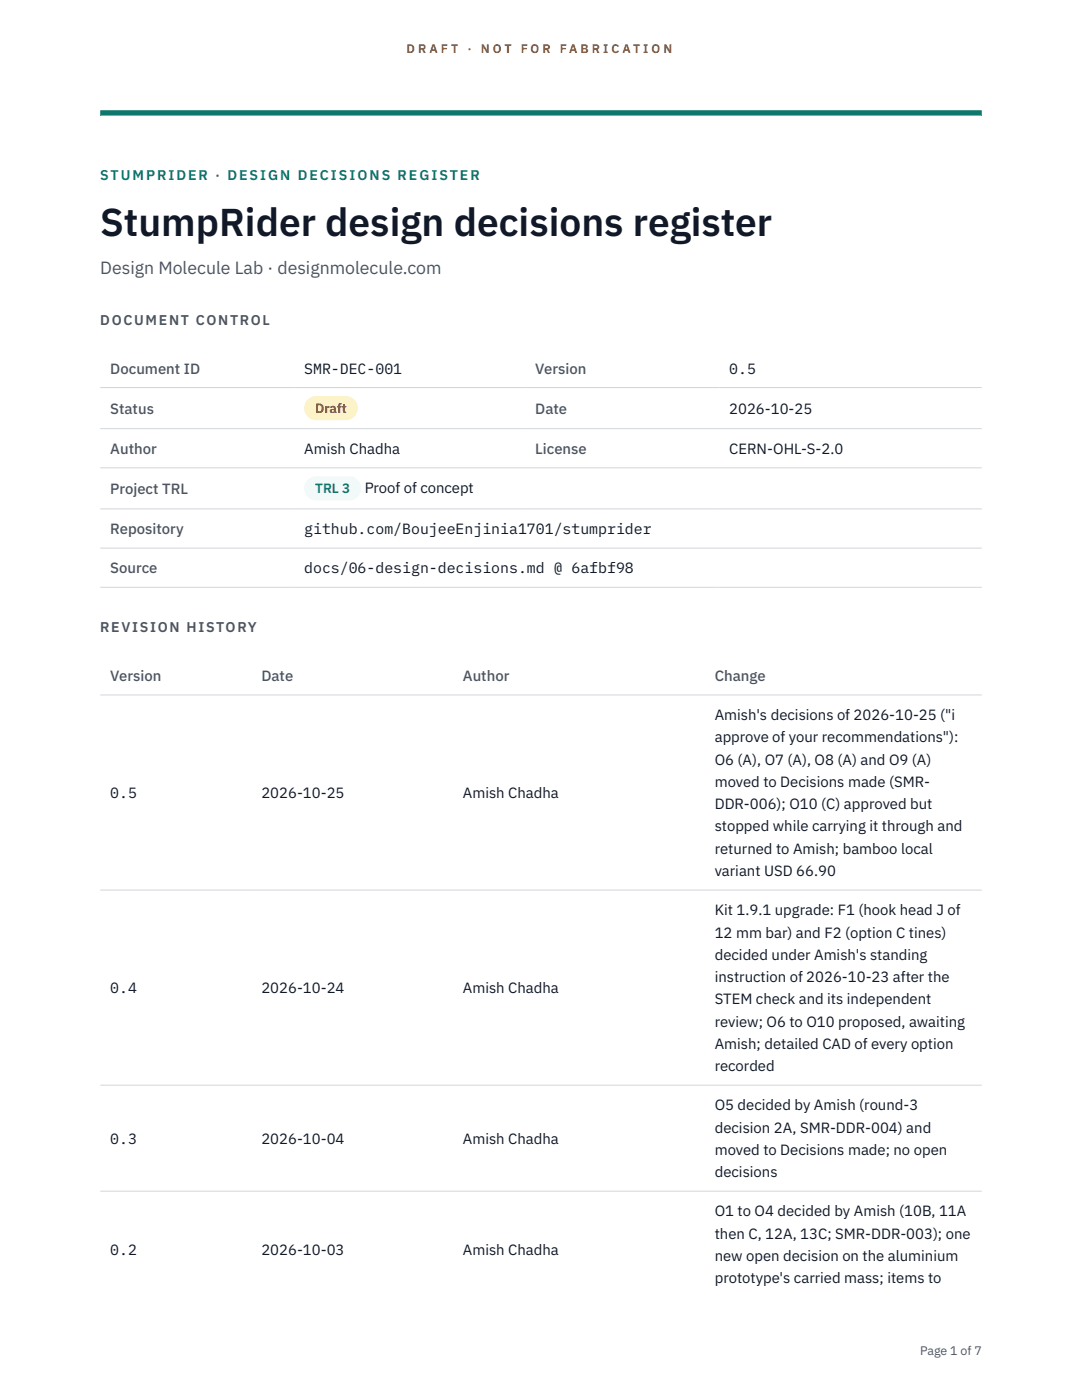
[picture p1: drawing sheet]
<svg xmlns="http://www.w3.org/2000/svg" width="216mm" height="279mm" viewBox="0 0 216 279" stroke-linecap="round" stroke-linejoin="round" font-family="sans-serif">
<defs><g id="words">
<text font-size="7.8" fill="#111827" x="20" y="47.1">StumpRider design decisions register</text>
<text font-size="3.5" fill="#4b5563" x="20" y="54.6">Design Molecule Lab · designmolecule.com</text>
<g font-size="3" fill="#4b5563">
<text x="22" y="74.5">Document ID</text>
<text x="106.8" y="74.5">Version</text>
<text x="22" y="82.6">Status</text>
<text x="106.8" y="82.6">Date</text>
<text x="22" y="90.6">Author</text>
<text x="106.8" y="90.6">License</text>
<text x="22" y="98.6">Project TRL</text>
<text x="22" y="106.6">Repository</text>
<text x="22" y="114.4">Source</text>
<text x="22" y="135.9">Version</text>
<text x="52.2" y="135.9">Date</text>
<text x="92.4" y="135.9">Author</text>
<text x="142.6" y="135.9">Change</text>
</g>
<g font-size="3" fill="#111827">
<text x="60.7" y="74.5">SMR-DEC-001</text>
<text x="145.5" y="74.5">0.5</text>
<text x="145.5" y="82.6">2026-10-25</text>
<text x="60.7" y="90.6">Amish Chadha</text>
<text x="145.5" y="90.6">CERN-OHL-S-2.0</text>
<text x="72.8" y="98.5">Proof of concept</text>
<text x="60.7" y="106.6">github.com/BoujeeEnjinia1701/stumprider</text>
<text x="60.7" y="114.4">docs/06-design-decisions.md @ 6afbf98</text>
<text x="142.6" y="143.7">Amish's decisions of 2026-10-25 (&quot;i</text>
<text x="142.6" y="148.2">approve of your recommendations&quot;):</text>
<text x="142.6" y="152.6">O6 (A), O7 (A), O8 (A) and O9 (A)</text>
<text x="22" y="159.3">0.5</text>
<text x="52.2" y="159.3">2026-10-25</text>
<text x="92.4" y="159.3">Amish Chadha</text>
<text x="142.6" y="157.1">moved to Decisions made (SMR-</text>
<text x="142.6" y="161.5">DDR-006); O10 (C) approved but</text>
<text x="142.6" y="165.9">stopped while carrying it through and</text>
<text x="142.6" y="170.4">returned to Amish; bamboo local</text>
<text x="142.6" y="174.8">variant USD 66.90</text>
<text x="142.6" y="182.7">Kit 1.9.1 upgrade: F1 (hook head J of</text>
<text x="142.6" y="187.1">12 mm bar) and F2 (option C tines)</text>
<text x="142.6" y="191.5">decided under Amish's standing</text>
<text x="142.6" y="196">instruction of 2026-10-23 after the</text>
<text x="22" y="198.2">0.4</text>
<text x="52.2" y="198.2">2026-10-24</text>
<text x="92.4" y="198.2">Amish Chadha</text>
<text x="142.6" y="200.4">STEM check and its independent</text>
<text x="142.6" y="204.9">review; O6 to O10 proposed, awaiting</text>
<text x="142.6" y="209.3">Amish; detailed CAD of every option</text>
<text x="142.6" y="213.8">recorded</text>
<text x="142.6" y="221.6">O5 decided by Amish (round-3</text>
<text x="142.6" y="226">decision 2A, SMR-DDR-004) and</text>
<text x="22" y="228.3">0.3</text>
<text x="52.2" y="228.3">2026-10-04</text>
<text x="92.4" y="228.3">Amish Chadha</text>
<text x="142.6" y="230.5">moved to Decisions made; no open</text>
<text x="142.6" y="234.9">decisions</text>
<text x="142.6" y="242.7">O1 to O4 decided by Amish (10B, 11A</text>
<text x="22" y="250.5">0.2</text>
<text x="52.2" y="250.5">2026-10-03</text>
<text x="92.4" y="250.5">Amish Chadha</text>
<text x="142.6" y="247.2">then C, 12A, 13C; SMR-DDR-003); one</text>
<text x="142.6" y="251.6">new open decision on the aluminium</text>
<text x="142.6" y="256.1">prototype's carried mass; items to</text>
</g>
<text font-size="2.8" fill="#0f766e" x="20" y="36">STUMPRIDER · DESIGN DECISIONS REGISTER</text>
<g font-size="2.8" fill="#4b5563">
<text x="20" y="64.8">DOCUMENT CONTROL</text>
<text x="20" y="126.2">REVISION HISTORY</text>
</g>
<text font-size="2.7" fill="#92400e" x="62.9" y="82.5">Draft</text>
<text font-size="2.7" fill="#0f766e" x="62.9" y="98.5">TRL 3</text>
<g font-size="2.5" fill="#b45309">
<text x="81.1" y="10.5">D R A F T</text>
<text x="93.3" y="10.5">·</text>
<text x="95.9" y="10.5">N O T</text>
<text x="103.9" y="10.5">F O R</text>
<text x="111.7" y="10.5">F A B R I C A T I O N</text>
</g>
<text font-size="2.5" fill="#4b5563" x="183.6" y="270.3">Page 1 of 7</text>
</g></defs>
<path d="M20 23.1h175.9zM20 22h175.9v1.1h-175.9z" fill-rule="evenodd" fill="#0f766e"/>
<path d="M20 77.3h175.9M20 85.5h175.9M20 93.4h175.9M20 101.6h175.9M20 109.4h175.9M20 117.2h175.9M20 138.7h175.9M20 177.6h175.9M20 216.6h175.9M20 237.7h175.9" fill="none" stroke="#d1d5db" stroke-width=".2"/>
<path d="M60.7 79h10.7v4.9h-10.7z" fill="#fef3c7"/>
<path d="M60.7 95.1h11.4v4.8h-11.4z" fill="#f0fdfa"/>
<use href="#words"/>
</svg>
